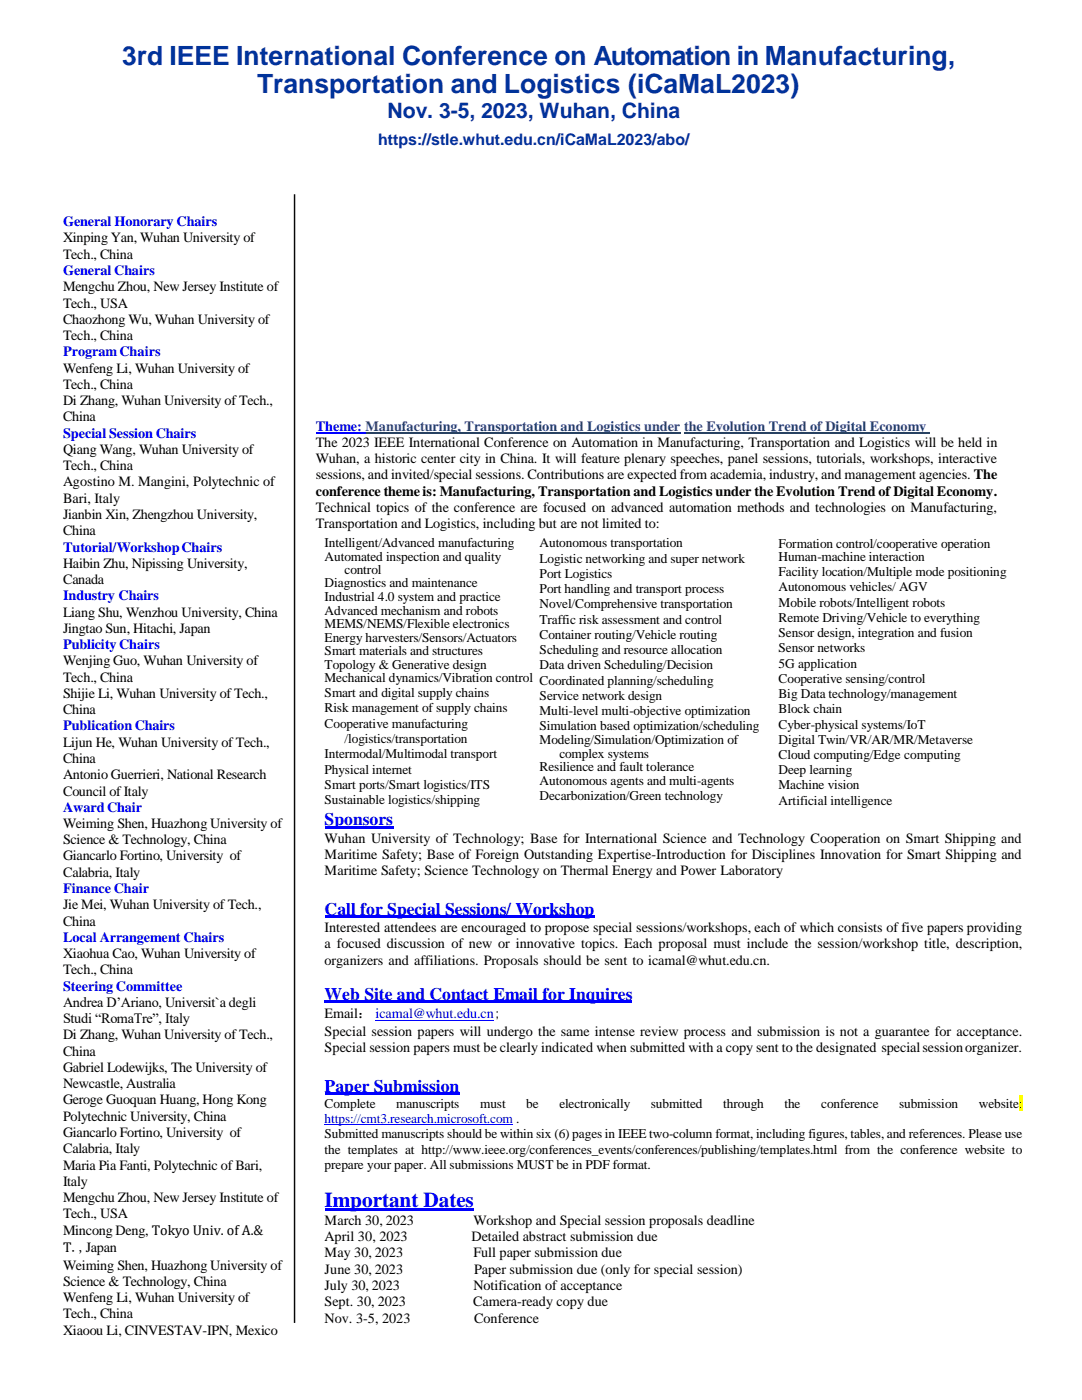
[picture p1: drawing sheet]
<svg xmlns="http://www.w3.org/2000/svg" width="216mm" height="279mm" viewBox="0 0 216 279" stroke-linecap="round" stroke-linejoin="round" font-family="sans-serif">
<defs><g id="words">
<g font-size="5.3" fill="#00339a">
<text x="24.4" y="13">3rd IEEE International Conference on Automation in Manufacturing,</text>
<text x="51.3" y="18.6">Transportation and Logistics (iCaMaL2023)</text>
</g>
<text font-size="4.2" fill="#00339a" x="77.3" y="23.6">Nov. 3-5, 2023, Wuhan, China</text>
<text font-size="4.2" fill="#00f" x="64.8" y="240.9">Important Dates</text>
<g font-size="3.5" fill="#00f">
<text x="64.8" y="164.7">Sponsors</text>
<text x="64.8" y="182.6">Call for Special Sessions/ Workshop</text>
<text x="64.8" y="199.6">Web Site and Contact Email for Inquires</text>
<text x="64.8" y="217.9">Paper Submission</text>
</g>
<text font-size="3.2" fill="#00339a" x="75.5" y="29">https://stle.whut.edu.cn/iCaMaL2023/abo/</text>
<g font-size="2.8" fill="#00f">
<text x="12.6" y="45.1">General Honorary Chairs</text>
<text x="12.6" y="54.9">General Chairs</text>
<text x="12.6" y="71.1">ProgramChairs</text>
<text x="12.6" y="87.3">Special Session Chairs</text>
<text x="63" y="85.9">Theme: Manufacturing, Transportation and Logistics under the Evolution Trend of Digital Economy</text>
<text x="12.6" y="110.1">Tutorial/WorkshopChairs</text>
<text x="12.6" y="119.8">Industry Chairs</text>
<text x="12.6" y="129.6">Publicity Chairs</text>
<text x="12.6" y="145.8">PublicationChairs</text>
<text x="12.6" y="162">AwardChair</text>
<text x="12.6" y="178.2">Finance Chair</text>
<text x="12.6" y="187.9">Local Arrangement Chairs</text>
<text x="12.6" y="197.7">Steering Committee</text>
</g>
<g font-size="2.8">
<text x="12.6" y="48.4">Xinping Yan, Wuhan University of</text>
<text x="12.6" y="51.7">Tech., China</text>
<text x="12.6" y="58.1">Mengchu Zhou, New Jersey Institute of</text>
<text x="12.6" y="61.4">Tech., USA</text>
<text x="12.6" y="64.6">Chaozhong Wu, Wuhan University of</text>
<text x="12.6" y="67.9">Tech., China</text>
<text x="12.6" y="74.3">Wenfeng Li, Wuhan University of</text>
<text x="12.6" y="77.6">Tech., China</text>
<text x="12.6" y="80.9">Di Zhang, Wuhan University of Tech.,</text>
<text x="12.6" y="84.1">China</text>
<text x="63" y="89.2">The 2023 IEEE International Conference on Automation in Manufacturing, Transportation and Logistics will be held in</text>
<text x="12.6" y="90.6">Qiang Wang, Wuhan University of</text>
<text x="12.6" y="93.8">Tech., China</text>
<text x="63" y="92.4">Wuhan, a historic center city in China. It will feature plenary speeches, panel sessions, tutorials, workshops, interactive</text>
<text x="63" y="95.7">sessions, and invited/special sessions. Contributions are expected from academia, industry, and management agencies. The</text>
<text x="12.6" y="97.1">Agostino M. Mangini, Polytechnic of</text>
<text x="12.6" y="100.3">Bari, Italy</text>
<text x="63" y="99">conference themeis: Manufacturing, Transportation and Logistics under the Evolution Trend of Digital Economy.</text>
<text x="12.6" y="103.6">Jianbin Xin, Zhengzhou University,</text>
<text x="12.6" y="106.8">China</text>
<text x="63" y="102.2">Technical topics of the conference are focused on advanced automation methods and technologies on Manufacturing,</text>
<text x="63" y="105.4">Transportation and Logistics, including but are not limited to:</text>
<text x="12.6" y="113.3">Haibin Zhu, Nipissing University,</text>
<text x="12.6" y="116.6">Canada</text>
<text x="12.6" y="123">Liang Shu, Wenzhou University, China</text>
<text x="12.6" y="126.3">Jingtao Sun, Hitachi, Japan</text>
<text x="12.6" y="132.8">Wenjing Guo, Wuhan University of</text>
<text x="12.6" y="136">Tech., China</text>
<text x="12.6" y="139.3">Shijie Li, Wuhan University of Tech.,</text>
<text x="12.6" y="142.5">China</text>
<text x="12.6" y="149">Lijun He, Wuhan University ofTech.,</text>
<text x="12.6" y="152.3">China</text>
<text x="12.6" y="155.5">Antonio Guerrieri, National Research</text>
<text x="12.6" y="158.8">Council of Italy</text>
<text x="12.6" y="165.3">Weiming Shen, Huazhong University of</text>
<text x="12.6" y="168.5">Science &amp; Technology, China</text>
<text x="12.6" y="171.7">Giancarlo Fortino, University of</text>
<text x="64.8" y="168.2">Wuhan University of Technology; Base for International Science and Technology Cooperation on Smart Shipping and</text>
<text x="64.8" y="171.4">Maritime Safety; Base of Foreign Outstanding Expertise-Introduction for Disciplines Innovation for Smart Shipping and</text>
<text x="12.6" y="175">Calabria, Italy</text>
<text x="64.8" y="174.6">Maritime Safety; Science Technology on Thermal Energy and Power Laboratory</text>
<text x="12.6" y="181.5">Jie Mei, Wuhan University of Tech.,</text>
<text x="12.6" y="184.7">China</text>
<text x="64.8" y="186">Interested attendees are encouraged to propose special sessions/workshops, each of which consists of five papers providing</text>
<text x="12.6" y="191.2">Xiaohua Cao, Wuhan University of</text>
<text x="64.8" y="189.3">a focused discussion of new or innovative topics. Each proposal must include the session/workshop title, description,</text>
<text x="12.6" y="194.5">Tech., China</text>
<text x="64.8" y="192.5">organizers and affiliations. Proposals should be sent to icamal@whut.edu.cn.</text>
<text x="12.6" y="200.9">Andrea D’Ariano, Universit`a degli</text>
<text x="64.8" y="203.2">Email： icamal@whut.edu.cn;</text>
<text x="12.6" y="204.2">Studi “RomaTre”, Italy</text>
<text x="12.6" y="207.4">Di Zhang, Wuhan University of Tech.,</text>
<text x="64.8" y="206.7">Special session papers will undergo the same intense review process and submission is not a guarantee for acceptance.</text>
<text x="64.8" y="210">Special session papers must be clearly indicated when submitted with a copy sent to the designated specialsessionorganizer.</text>
<text x="12.6" y="210.7">China</text>
<text x="12.6" y="213.9">Gabriel Lodewijks, The University of</text>
<text x="12.6" y="217.2">Newcastle, Australia</text>
<text x="12.6" y="220.4">Geroge Guoquan Huang, Hong Kong</text>
<text x="12.6" y="223.7">Polytechnic University, China</text>
<text x="12.6" y="226.9">Giancarlo Fortino, University of</text>
<text x="12.6" y="230.2">Calabria, Italy</text>
<text x="12.6" y="233.4">Maria Pia Fanti, Polytechnic of Bari,</text>
<text x="12.6" y="236.6">Italy</text>
<text x="12.6" y="239.9">Mengchu Zhou, New Jersey Institute of</text>
<text x="12.6" y="243.2">Tech., USA</text>
<text x="64.8" y="244.5">March 30, 2023</text>
<text x="94.5" y="244.5">Workshop and Special session proposals deadline</text>
<text x="12.6" y="246.4">Mincong Deng,</text>
<text x="12.6" y="249.9">T.,</text>
<text x="17.1" y="249.9">Japan</text>
<text x="30.3" y="246.4">Tokyo Univ. of A.&amp;</text>
<text x="64.8" y="247.7">April 30, 2023</text>
<text x="64.8" y="250.9">May 30, 2023</text>
<text x="94.1" y="247.7">Detailed abstract submission due</text>
<text x="94.5" y="250.9">Full paper submission due</text>
<text x="12.6" y="253.4">Weiming Shen, Huazhong University of</text>
<text x="12.6" y="256.6">Science &amp; Technology, China</text>
<text x="64.8" y="254.2">June 30, 2023</text>
<text x="64.8" y="257.4">July 30, 2023</text>
<text x="94.5" y="257.4">Notification of acceptance</text>
<text x="94.6" y="254.2">Paper submission due (only for special session)</text>
<text x="12.6" y="259.8">Wenfeng Li, Wuhan University of</text>
<text x="12.6" y="263.1">Tech., China</text>
<text x="64.8" y="260.7">Sept. 30, 2023</text>
<text x="64.8" y="263.9">Nov. 3-5, 2023</text>
<text x="94.4" y="260.7">Camera-ready copy due</text>
<text x="94.6" y="263.9">Conference</text>
<text x="12.6" y="266.4">Xiaoou Li, CINVESTAV-IPN, Mexico</text>
</g>
<g font-size="2.7">
<text x="64.8" y="109.2">Intelligent/Advanced manufacturing</text>
<text x="64.8" y="111.9">Automated inspection and quality</text>
<text x="107.7" y="109.2">Autonomous transportation</text>
<text x="107.7" y="112.3">Logistic networking and super network</text>
<text x="155.3" y="109.3">Formation control/cooperative operation</text>
<text x="155.3" y="111.9">Human-machine interaction</text>
<text x="64.8" y="117.2">Diagnostics and maintenance</text>
<text x="64.8" y="119.9">Industrial 4.0 system and practice</text>
<text x="68.7" y="114.6">control</text>
<text x="107.7" y="115.3">Port Logistics</text>
<text x="107.7" y="118.4">Port handling and transport process</text>
<text x="155.3" y="115">Facility location/Multiple mode positioning</text>
<text x="155.3" y="118">Autonomous vehicles/ AGV</text>
<text x="64.8" y="122.7">Advanced mechanism and robots</text>
<text x="64.8" y="125.4">MEMS/NEMS/Flexible electronics</text>
<text x="107.7" y="121.4">Novel/Comprehensive transportation</text>
<text x="107.7" y="124.5">Traffic risk assessment and control</text>
<text x="155.3" y="121">Mobile robots/Intelligent robots</text>
<text x="155.3" y="124.1">Remote Driving/Vehicle to everything</text>
<text x="64.8" y="128">Energy harvesters/Sensors/Actuators</text>
<text x="64.8" y="130.7">Smart materials and structures</text>
<text x="107.7" y="127.5">Container routing/Vehicle routing</text>
<text x="107.7" y="130.5">Scheduling and resource allocation</text>
<text x="155.3" y="127.1">Sensor design, integration and fusion</text>
<text x="155.3" y="130.2">Sensor networks</text>
<text x="64.8" y="133.5">Topology &amp; Generative design</text>
<text x="64.8" y="136.2">Mechanical dynamics/Vibration control Coordinated planning/scheduling</text>
<text x="107.7" y="133.6">Data driven Scheduling/Decision</text>
<text x="155.3" y="133.2">5G application</text>
<text x="155.3" y="136.2">Cooperative sensing/control</text>
<text x="64.8" y="139.2">Smart and digital supply chains</text>
<text x="64.8" y="142.2">Risk management of supply chains</text>
<text x="107.7" y="139.7">Service network design</text>
<text x="107.7" y="142.7">Multi-level multi-objective optimization</text>
<text x="155.3" y="139.3">Big Data technology/management</text>
<text x="155.3" y="142.3">Block chain</text>
<text x="64.8" y="145.2">Cooperative manufacturing</text>
<text x="68.7" y="148.3">/logistics/transportation</text>
<text x="107.7" y="145.8">Simulation based optimization/scheduling</text>
<text x="107.7" y="148.5">Modeling/Simulation/Optimization of</text>
<text x="155.3" y="145.4">Cyber-physical systems/IoT</text>
<text x="155.3" y="148.4">Digital Twin/VR/AR/MR/Metaverse</text>
<text x="64.8" y="151.3">Intermodal/Multimodal transport</text>
<text x="64.8" y="154.4">Physical internet</text>
<text x="107.7" y="153.9">Resilience and fault tolerance</text>
<text x="111.6" y="151.2">complex systems</text>
<text x="155.3" y="151.5">Cloud computing/Edge computing</text>
<text x="155.3" y="154.5">Deep learning</text>
<text x="64.8" y="157.4">Smart ports/Smart logistics/ITS</text>
<text x="64.8" y="160.5">Sustainable logistics/shipping</text>
<text x="107.7" y="156.6">Autonomous agents and multi-agents</text>
<text x="107.7" y="159.6">Decarbonization/Green technology</text>
<text x="155.3" y="157.5">Machine vision</text>
<text x="155.3" y="160.6">Artificial intelligence</text>
<text x="64.8" y="221.1">Complete</text>
<text x="79.1" y="221.1">manuscripts</text>
<text x="95.8" y="221.1">must</text>
<text x="105" y="221.1">be</text>
<text x="111.6" y="221.1">electronically</text>
<text x="129.9" y="221.1">submitted</text>
<text x="144.3" y="221.1">through</text>
<text x="156.5" y="221.1">the</text>
<text x="163.9" y="221.1">conference</text>
<text x="179.4" y="221.1">submission</text>
<text x="195.3" y="221.1">website</text>
<text x="203.3" y="221.1">:</text>
<text x="64.8" y="227.2">Submitted manuscripts should be within six (6) pages in IEEE two-column format, including figures, tables, and references. Please use</text>
<text x="64.8" y="230.2">the templates at http://www.ieee.org/conferences_events/conferences/publishing/templates.html from the conference website to</text>
<text x="64.8" y="233.3">prepare your paper. All submissions MUST be in PDF format.</text>
</g>
<text font-size="2.7" fill="#00f" x="64.8" y="224.1">https://cmt3.research.microsoft.com .</text>
</g></defs>
<path d="M58.8 38.8v225.2" fill="none" stroke="#000" stroke-width=".29"/>
<g fill="#fff">
<path d="M30.3 243.7h22.8v3.3h-22.8z" fill-rule="evenodd"/>
<path d="M12.6 247h4.5v3.7h-4.5z" fill-rule="evenodd"/>
</g>
<path d="M63 86.4h10" fill="none" stroke="#00f" stroke-width=".25"/>
<path d="M73 86.4h62.8M136.5 86.4h49" fill="none" stroke="#1f497d" stroke-width=".25"/>
<g fill="#00f">
<path d="M64.8 164.8h13.7v.5h-13.7z" fill-rule="evenodd"/>
<path d="M64.8 182.7h53.8v.5h-53.8z" fill-rule="evenodd"/>
<path d="M64.8 199.7h61.4v.5h-61.4z" fill-rule="evenodd"/>
</g>
<path d="M74.9 203.6h23.6" fill="none" stroke="#00f" stroke-width=".2"/>
<path d="M64.8 218h26.9v.5h-26.9z" fill-rule="evenodd" fill="#00f"/>
<path d="M203.3 218.7h.7v3h-.7z" fill-rule="evenodd" fill="#ff0"/>
<path d="M64.8 224.5h37.5" fill="none" stroke="#00f" stroke-width=".2"/>
<path d="M64.8 241h29.7v.6h-29.7z" fill-rule="evenodd" fill="#00f"/>
<path d="M66.3 24.6h80.3v6.9h-80.3z" fill-rule="evenodd" fill="#fff"/>
<use href="#words"/>
</svg>
